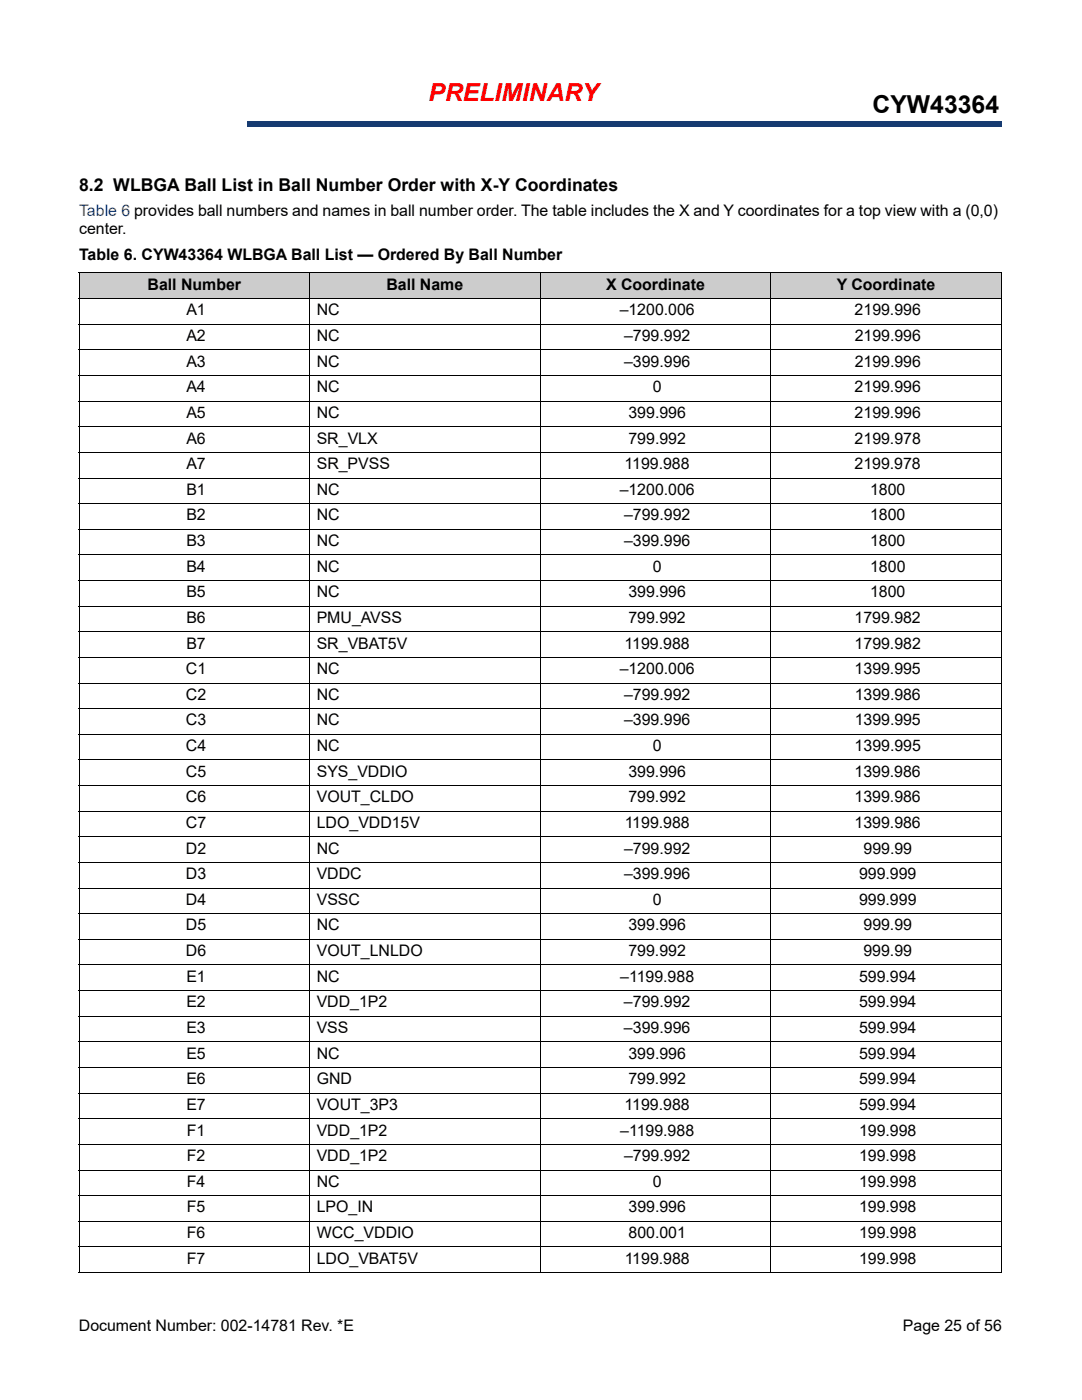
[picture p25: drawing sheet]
<svg xmlns="http://www.w3.org/2000/svg" width="216mm" height="279mm" viewBox="0 0 216 279" stroke-linecap="round" stroke-linejoin="round" font-family="sans-serif">
<defs><g id="words">
<text font-size="4.9" fill="#f00" x="85.5" y="20.2">PRELIMINARY</text>
<text font-size="4.9" x="174.1" y="22.5">CYW43364</text>
<text font-size="3.5" x="15.8" y="38.1">8.2 WLBGA Ball List in Ball Number Order with X-Y Coordinates</text>
<text font-size="3.2" fill="#1f52a1" x="15.8" y="43.2">Table 6 provides ball numbers and names in ball number order. The table includes the X and Y coordinates for a top view with a (0,0)</text>
<g font-size="3.2">
<text x="15.8" y="46.7">center.</text>
<text x="15.8" y="52">Table 6. CYW43364 WLBGA Ball List — Ordered By Ball Number</text>
<text x="29.4" y="57.8">Ball Number</text>
<text x="77.1" y="57.8">Ball Name</text>
<text x="120.9" y="57.8">X Coordinate</text>
<text x="167" y="57.8">Y Coordinate</text>
<text x="37.2" y="62.9">A1</text>
<text x="63.2" y="62.9">NC</text>
<text x="123.6" y="62.9">–1200.006</text>
<text x="170.5" y="62.9">2199.996</text>
<text x="37.2" y="68.1">A2</text>
<text x="63.2" y="68.1">NC</text>
<text x="124.5" y="68.1">–799.992</text>
<text x="170.5" y="68.1">2199.996</text>
<text x="37.2" y="73.2">A3</text>
<text x="63.2" y="73.2">NC</text>
<text x="124.5" y="73.2">–399.996</text>
<text x="170.5" y="73.2">2199.996</text>
<text x="37.2" y="78.3">A4</text>
<text x="37.2" y="83.4">A5</text>
<text x="63.2" y="83.4">NC</text>
<text x="63.2" y="78.3">NC</text>
<text x="125.4" y="83.4">399.996</text>
<text x="130.3" y="78.3">0</text>
<text x="170.5" y="83.4">2199.996</text>
<text x="170.5" y="78.3">2199.996</text>
<text x="37.2" y="88.5">A6</text>
<text x="63.2" y="88.5">SR_VLX</text>
<text x="125.4" y="88.5">799.992</text>
<text x="170.5" y="88.5">2199.978</text>
<text x="37.2" y="93.6">A7</text>
<text x="63.2" y="93.6">SR_PVSS</text>
<text x="124.6" y="93.6">1199.988</text>
<text x="170.5" y="93.6">2199.978</text>
<text x="37.2" y="98.7">B1</text>
<text x="63.2" y="98.7">NC</text>
<text x="123.6" y="98.7">–1200.006</text>
<text x="173.6" y="98.7">1800</text>
<text x="37.2" y="103.9">B2</text>
<text x="63.2" y="103.9">NC</text>
<text x="124.5" y="103.9">–799.992</text>
<text x="173.6" y="103.9">1800</text>
<text x="37.2" y="109">B3</text>
<text x="63.2" y="109">NC</text>
<text x="124.5" y="109">–399.996</text>
<text x="173.6" y="109">1800</text>
<text x="37.2" y="114.1">B4</text>
<text x="37.2" y="119.2">B5</text>
<text x="63.2" y="119.2">NC</text>
<text x="63.2" y="114.1">NC</text>
<text x="125.4" y="119.2">399.996</text>
<text x="130.3" y="114.1">0</text>
<text x="173.6" y="119.2">1800</text>
<text x="173.6" y="114.1">1800</text>
<text x="37.2" y="124.3">B6</text>
<text x="63.2" y="124.3">PMU_AVSS</text>
<text x="125.4" y="124.3">799.992</text>
<text x="170.5" y="124.3">1799.982</text>
<text x="37.2" y="129.4">B7</text>
<text x="63.2" y="129.4">SR_VBAT5V</text>
<text x="124.6" y="129.4">1199.988</text>
<text x="170.5" y="129.4">1799.982</text>
<text x="37.1" y="134.6">C1</text>
<text x="63.2" y="134.6">NC</text>
<text x="123.7" y="134.6">–1200.006</text>
<text x="170.5" y="134.6">1399.995</text>
<text x="37.1" y="139.7">C2</text>
<text x="63.2" y="139.7">NC</text>
<text x="124.5" y="139.7">–799.992</text>
<text x="170.5" y="139.7">1399.986</text>
<text x="37.1" y="144.8">C3</text>
<text x="37.1" y="149.9">C4</text>
<text x="63.2" y="144.8">NC</text>
<text x="63.2" y="149.9">NC</text>
<text x="124.5" y="144.8">–399.996</text>
<text x="130.3" y="149.9">0</text>
<text x="170.5" y="149.9">1399.995</text>
<text x="170.5" y="144.8">1399.995</text>
<text x="37.1" y="155">C5</text>
<text x="63.2" y="155">SYS_VDDIO</text>
<text x="125.4" y="155">399.996</text>
<text x="170.5" y="155">1399.986</text>
<text x="37.1" y="160.1">C6</text>
<text x="63.2" y="160.1">VOUT_CLDO</text>
<text x="125.4" y="160.1">799.992</text>
<text x="170.5" y="160.1">1399.986</text>
<text x="37.1" y="165.2">C7</text>
<text x="63.2" y="165.2">LDO_VDD15V</text>
<text x="124.6" y="165.2">1199.988</text>
<text x="170.5" y="165.2">1399.986</text>
<text x="37.1" y="170.3">D2</text>
<text x="63.2" y="170.3">NC</text>
<text x="124.5" y="170.3">–799.992</text>
<text x="172.3" y="170.3">999.99</text>
<text x="37.1" y="175.5">D3</text>
<text x="63.2" y="175.5">VDDC</text>
<text x="124.5" y="175.5">–399.996</text>
<text x="171.4" y="175.5">999.999</text>
<text x="37.1" y="180.6">D4</text>
<text x="37.1" y="185.7">D5</text>
<text x="63.2" y="185.7">NC</text>
<text x="63.2" y="180.6">VSSC</text>
<text x="125.4" y="185.7">399.996</text>
<text x="130.2" y="180.6">0</text>
<text x="171.4" y="180.6">999.999</text>
<text x="172.3" y="185.7">999.99</text>
<text x="37.1" y="190.8">D6</text>
<text x="63.2" y="190.8">VOUT_LNLDO</text>
<text x="125.4" y="190.8">799.992</text>
<text x="172.3" y="190.8">999.99</text>
<text x="37.2" y="195.9">E1</text>
<text x="63.2" y="195.9">NC</text>
<text x="123.8" y="195.9">–1199.988</text>
<text x="171.4" y="195.9">599.994</text>
<text x="37.2" y="201">E2</text>
<text x="63.2" y="201">VDD_1P2</text>
<text x="124.5" y="201">–799.992</text>
<text x="171.4" y="201">599.994</text>
<text x="37.2" y="206.2">E3</text>
<text x="63.2" y="206.2">VSS</text>
<text x="124.5" y="206.2">–399.996</text>
<text x="171.4" y="206.2">599.994</text>
<text x="37.2" y="211.3">E5</text>
<text x="63.2" y="211.3">NC</text>
<text x="125.4" y="211.3">399.996</text>
<text x="171.4" y="211.3">599.994</text>
<text x="37.2" y="216.4">E6</text>
<text x="37.2" y="221.5">E7</text>
<text x="63.2" y="221.5">VOUT_3P3</text>
<text x="63.2" y="216.4">GND</text>
<text x="124.6" y="221.5">1199.988</text>
<text x="125.4" y="216.4">799.992</text>
<text x="171.4" y="216.4">599.994</text>
<text x="171.4" y="221.5">599.994</text>
<text x="37.3" y="226.6">F1</text>
<text x="63.2" y="226.6">VDD_1P2</text>
<text x="123.7" y="226.6">–1199.988</text>
<text x="171.4" y="226.6">199.998</text>
<text x="37.3" y="231.8">F2</text>
<text x="63.2" y="231.8">VDD_1P2</text>
<text x="124.5" y="231.8">–799.992</text>
<text x="171.4" y="231.8">199.998</text>
<text x="37.3" y="236.9">F4</text>
<text x="63.2" y="236.9">NC</text>
<text x="130.3" y="236.9">0</text>
<text x="171.4" y="236.9">199.998</text>
<text x="37.3" y="242">F5</text>
<text x="63.2" y="242">LPO_IN</text>
<text x="125.4" y="242">399.996</text>
<text x="171.4" y="242">199.998</text>
<text x="37.3" y="247.1">F6</text>
<text x="63.2" y="247.1">WCC_VDDIO</text>
<text x="125.4" y="247.1">800.001</text>
<text x="171.4" y="247.1">199.998</text>
<text x="37.3" y="252.2">F7</text>
<text x="63.2" y="252.2">LDO_VBAT5V</text>
<text x="124.6" y="252.2">1199.988</text>
<text x="171.4" y="252.2">199.998</text>
<text x="15.7" y="265.6">Document Number: 002-14781 Rev. *E</text>
<text x="180.1" y="265.6">Page 25 of 56</text>
</g>
</g></defs>
<path d="M49.3 24.3h150.5v1h-150.5z" fill="#163b71"/>
<path d="M49.3 24.3h150.6" fill="none" stroke="#163b71" stroke-width=".2"/>
<path d="M199.7 24.3h.2v1h-.2z" fill="#163b71"/>
<path d="M49.3 25.3h150.5" fill="none" stroke="#163b71" stroke-width=".2"/>
<path d="M49.3 24.3h.1v1h-.1z" fill="#163b71"/>
<g fill="#ccc">
<path d="M15.8 54.5h46v5.1h-46z"/>
<path d="M61.8 54.5h46v5.1h-46z"/>
<path d="M107.8 54.5h46v5.1h-46z"/>
<path d="M153.8 54.5h46v5.1h-46z"/>
</g>
<g fill="none" stroke="#000" stroke-width=".2">
<path d="M15.7 54.5h184.2M15.7 59.6h184.2M15.8 54.5v199.4M61.8 54.4v199.7M107.8 54.4v199.7M153.8 54.4v199.7M199.8 54.5v199.4M15.7 64.7h184.2M15.7 69.8h184.2M15.7 74.9h184.2M15.7 80.1h184.2M15.7 85.2h184.2"/>
<path d="M15.7 90.3h184.2M15.7 95.4h184.2M15.7 100.5h184.2M15.7 105.6h184.2M15.7 110.7h184.2M15.7 115.8h184.2M15.7 121h184.2M15.7 126.1h184.2M15.7 131.2h184.2M15.7 136.3h184.2M15.7 141.4h184.2M15.7 146.5h184.2"/>
<path d="M15.7 151.7h184.2M15.7 156.8h184.2M15.7 161.9h184.2M15.7 167h184.2M15.7 172.1h184.2M15.7 177.2h184.2M15.7 182.4h184.2M15.7 187.5h184.2M15.7 192.6h184.2M15.7 197.7h184.2M15.7 202.8h184.2M15.7 207.9h184.2"/>
<path d="M15.7 213h184.2M15.7 218.2h184.2M15.7 223.3h184.2M15.7 228.4h184.2M15.7 233.5h184.2M15.7 238.6h184.2M15.7 243.7h184.2M15.7 248.9h184.2M15.7 254h184.2"/>
</g>
<use href="#words"/>
</svg>
